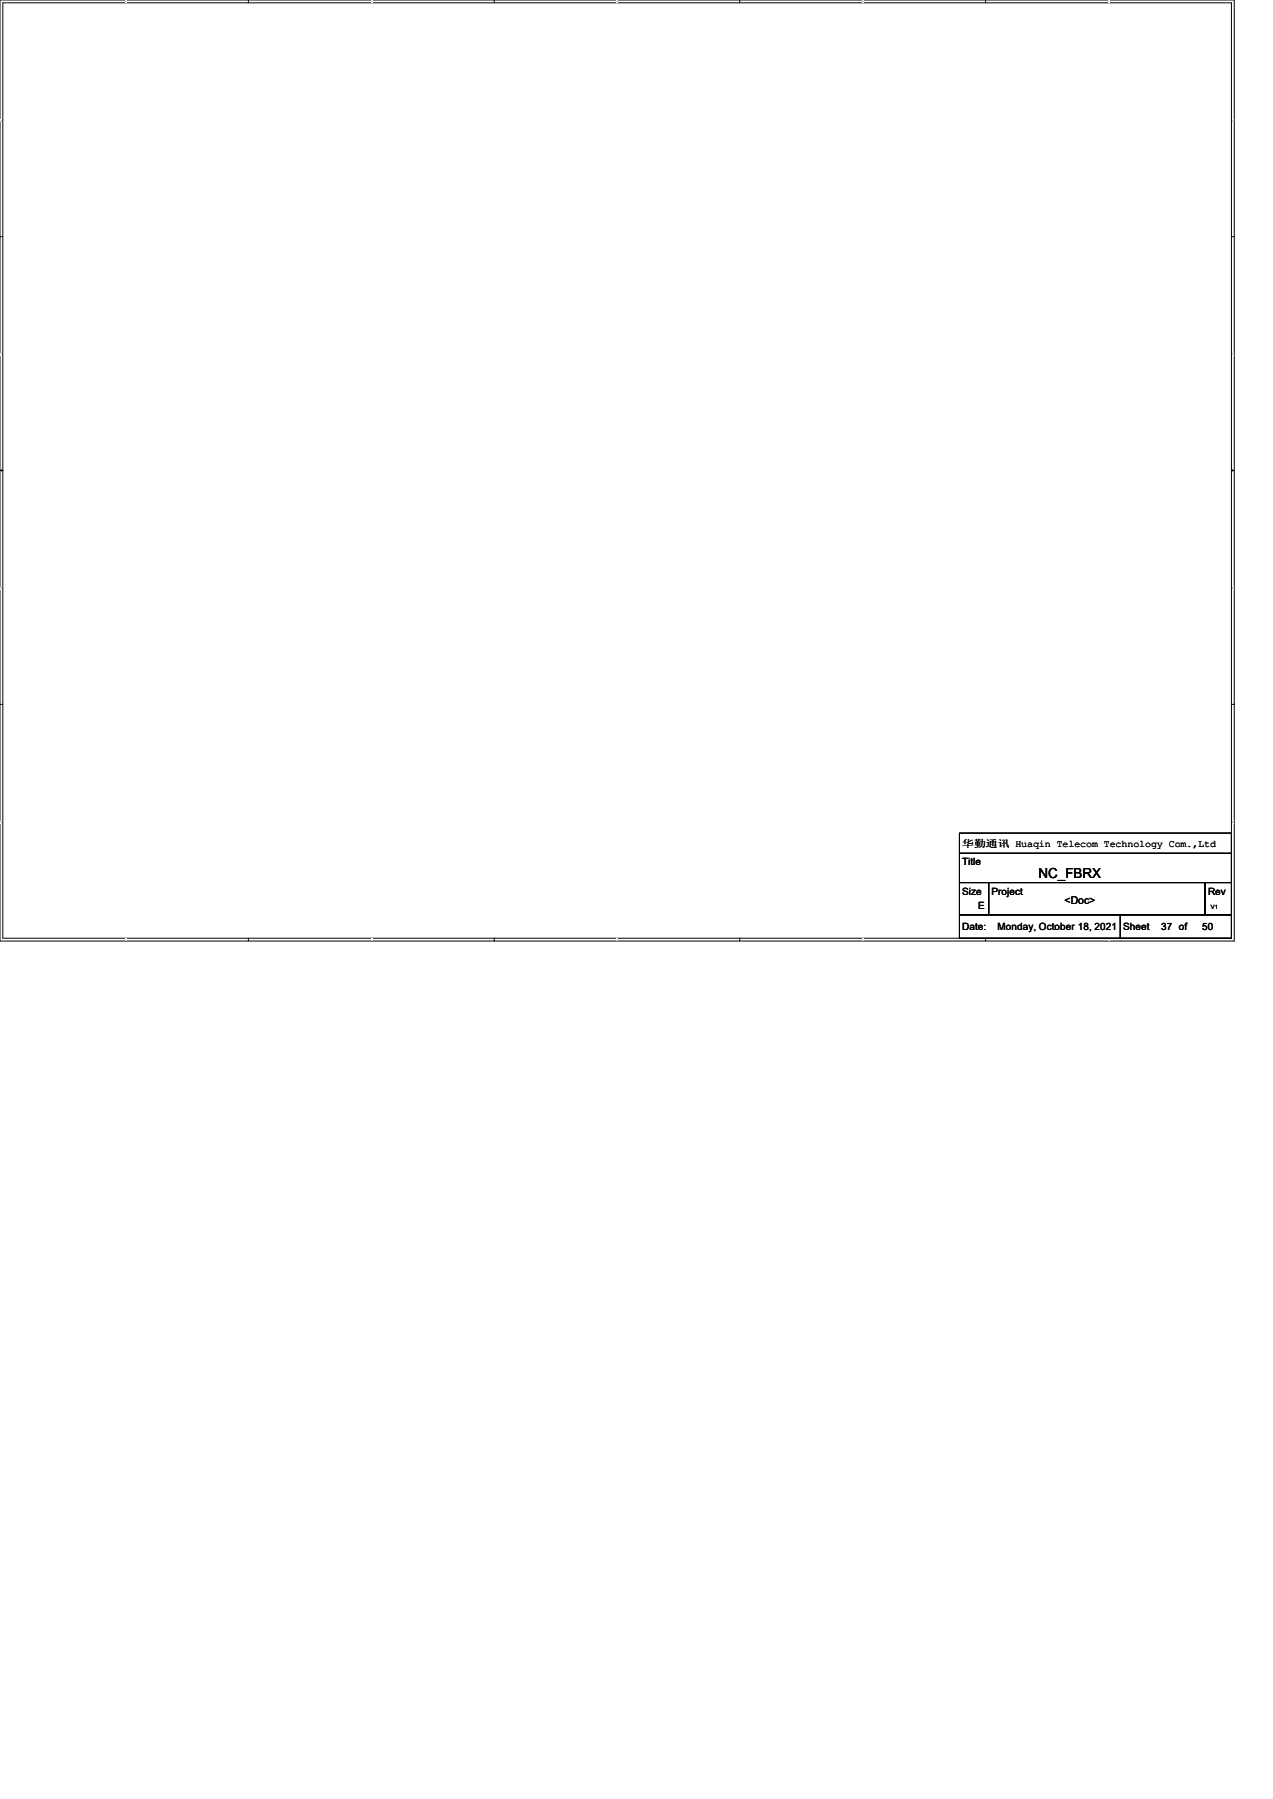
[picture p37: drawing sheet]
<svg xmlns="http://www.w3.org/2000/svg" width="210mm" height="297mm" viewBox="0 0 210 297" stroke-linecap="round" stroke-linejoin="round" font-family="sans-serif">
<defs><g id="words">
<text font-size="2.3" x="171.3" y="144.9">NC_FBRX</text>
<text font-size="1.8" x="175.6" y="149.3">&lt;Doc&gt;</text>
<g font-size="1.7">
<text x="158.7" y="142.9">Title</text>
<text x="158.8" y="139.8">华勤通讯 Huaqin Telecom Technology Com.,Ltd</text>
<text x="158.7" y="147.7">Size</text>
<text x="163.6" y="147.7">Project</text>
<text x="199.3" y="147.7">Rev</text>
<text x="158.7" y="153.5">Date:</text>
<text x="161.4" y="150.1">E</text>
<text x="164.5" y="153.5">Monday, October 18, 2021</text>
<text x="185.3" y="153.5">Sheet</text>
<text x="191.6" y="153.5">37 of</text>
<text x="198.3" y="153.5">50</text>
</g>
<text font-size="1" x="199.8" y="150">V1</text>
<g font-size=".3">
<text x="20.7" y=".4">5</text>
<text x="61.2" y=".4">4</text>
<text x="101.8" y=".4">3</text>
<text x="142.3" y=".4">2</text>
<text x="182.8" y=".4">1</text>
<text x=".1" y="20.1">D</text>
<text x="203.3" y="20.1">D</text>
<text x=".1" y="58.7">C</text>
<text x="203.3" y="58.7">C</text>
<text x=".1" y="97.3">B</text>
<text x="203.3" y="97.3">B</text>
<text x=".1" y="135.9">A</text>
<text x="203.3" y="135.9">A</text>
<text x="20.7" y="155.3">5</text>
<text x="61.2" y="155.3">4</text>
<text x="101.8" y="155.3">3</text>
<text x="142.3" y="155.3">2</text>
<text x="182.8" y="155.3">1</text>
</g>
</g></defs>
<path d="M0 0h203.6v155.4h-203.6zM.5 .5h202.7v154.4h-202.7z" fill="none" stroke="#000" stroke-width=".16"/>
<g fill="#fff">
<path d="M20.7 .1h.2v.4h-.2z"/>
<path d="M20.7 155h.2v.4h-.2z"/>
</g>
<path d="M41 0v.5M41 154.9v.5" fill="none" stroke="#000" stroke-width=".16"/>
<g fill="#fff">
<path d="M61.2 .1h.2v.4h-.2z"/>
<path d="M61.2 155h.2v.4h-.2z"/>
</g>
<path d="M81.5 0v.5M81.5 154.9v.5" fill="none" stroke="#000" stroke-width=".16"/>
<g fill="#fff">
<path d="M101.8 .1h.1v.4h-.1z"/>
<path d="M101.8 155h.1v.4h-.1z"/>
</g>
<path d="M122 0v.5M122 154.9v.5" fill="none" stroke="#000" stroke-width=".16"/>
<g fill="#fff">
<path d="M142.3 .1h.2v.4h-.2z"/>
<path d="M142.3 155h.2v.4h-.2z"/>
</g>
<path d="M162.6 0v.5M162.6 154.9v.5" fill="none" stroke="#000" stroke-width=".16"/>
<g fill="#fff">
<path d="M182.8 .1h.2v.4h-.2z"/>
<path d="M182.8 155h.2v.4h-.2z"/>
<path d="M.1 19.8h.2v.4h-.2z"/>
<path d="M203.3 19.8h.2v.4h-.2z"/>
<path d="M.1 58.4h.2v.4h-.2z"/>
<path d="M203.3 58.4h.2v.4h-.2z"/>
</g>
<path d="M0 39.1h.5M203.2 39.1h.4" fill="none" stroke="#000" stroke-width=".16"/>
<g fill="#fff">
<path d="M.1 97h.2v.4h-.2z"/>
<path d="M203.3 97h.2v.4h-.2z"/>
</g>
<path d="M0 77.7h.5M203.2 77.7h.4" fill="none" stroke="#000" stroke-width=".16"/>
<path d="M.3 77.6l.2 .1-.2 .1zM203.2 77.7l.2-.1v.2z" fill="#000" stroke="#000" stroke-width=".16"/>
<g fill="#fff">
<path d="M.1 135.6h.2v.4h-.2z"/>
<path d="M203.3 135.6h.2v.4h-.2z"/>
</g>
<path d="M0 116.3h.5M203.2 116.3h.4M158.3 137.5h44.9v3.4h-44.9zM158.3 140.9h44.9v4.8h-44.9zM158.3 145.7h4.8v5.3h-4.8zM158.3 151h26.5v3.9h-26.5zM163.1 145.7h35.7v5.3h-35.7zM184.8 151h18.4v3.9h-18.4zM198.8 145.7h4.4v5.3h-4.4z" fill="none" stroke="#000" stroke-width=".16"/>
<use href="#words"/>
</svg>
